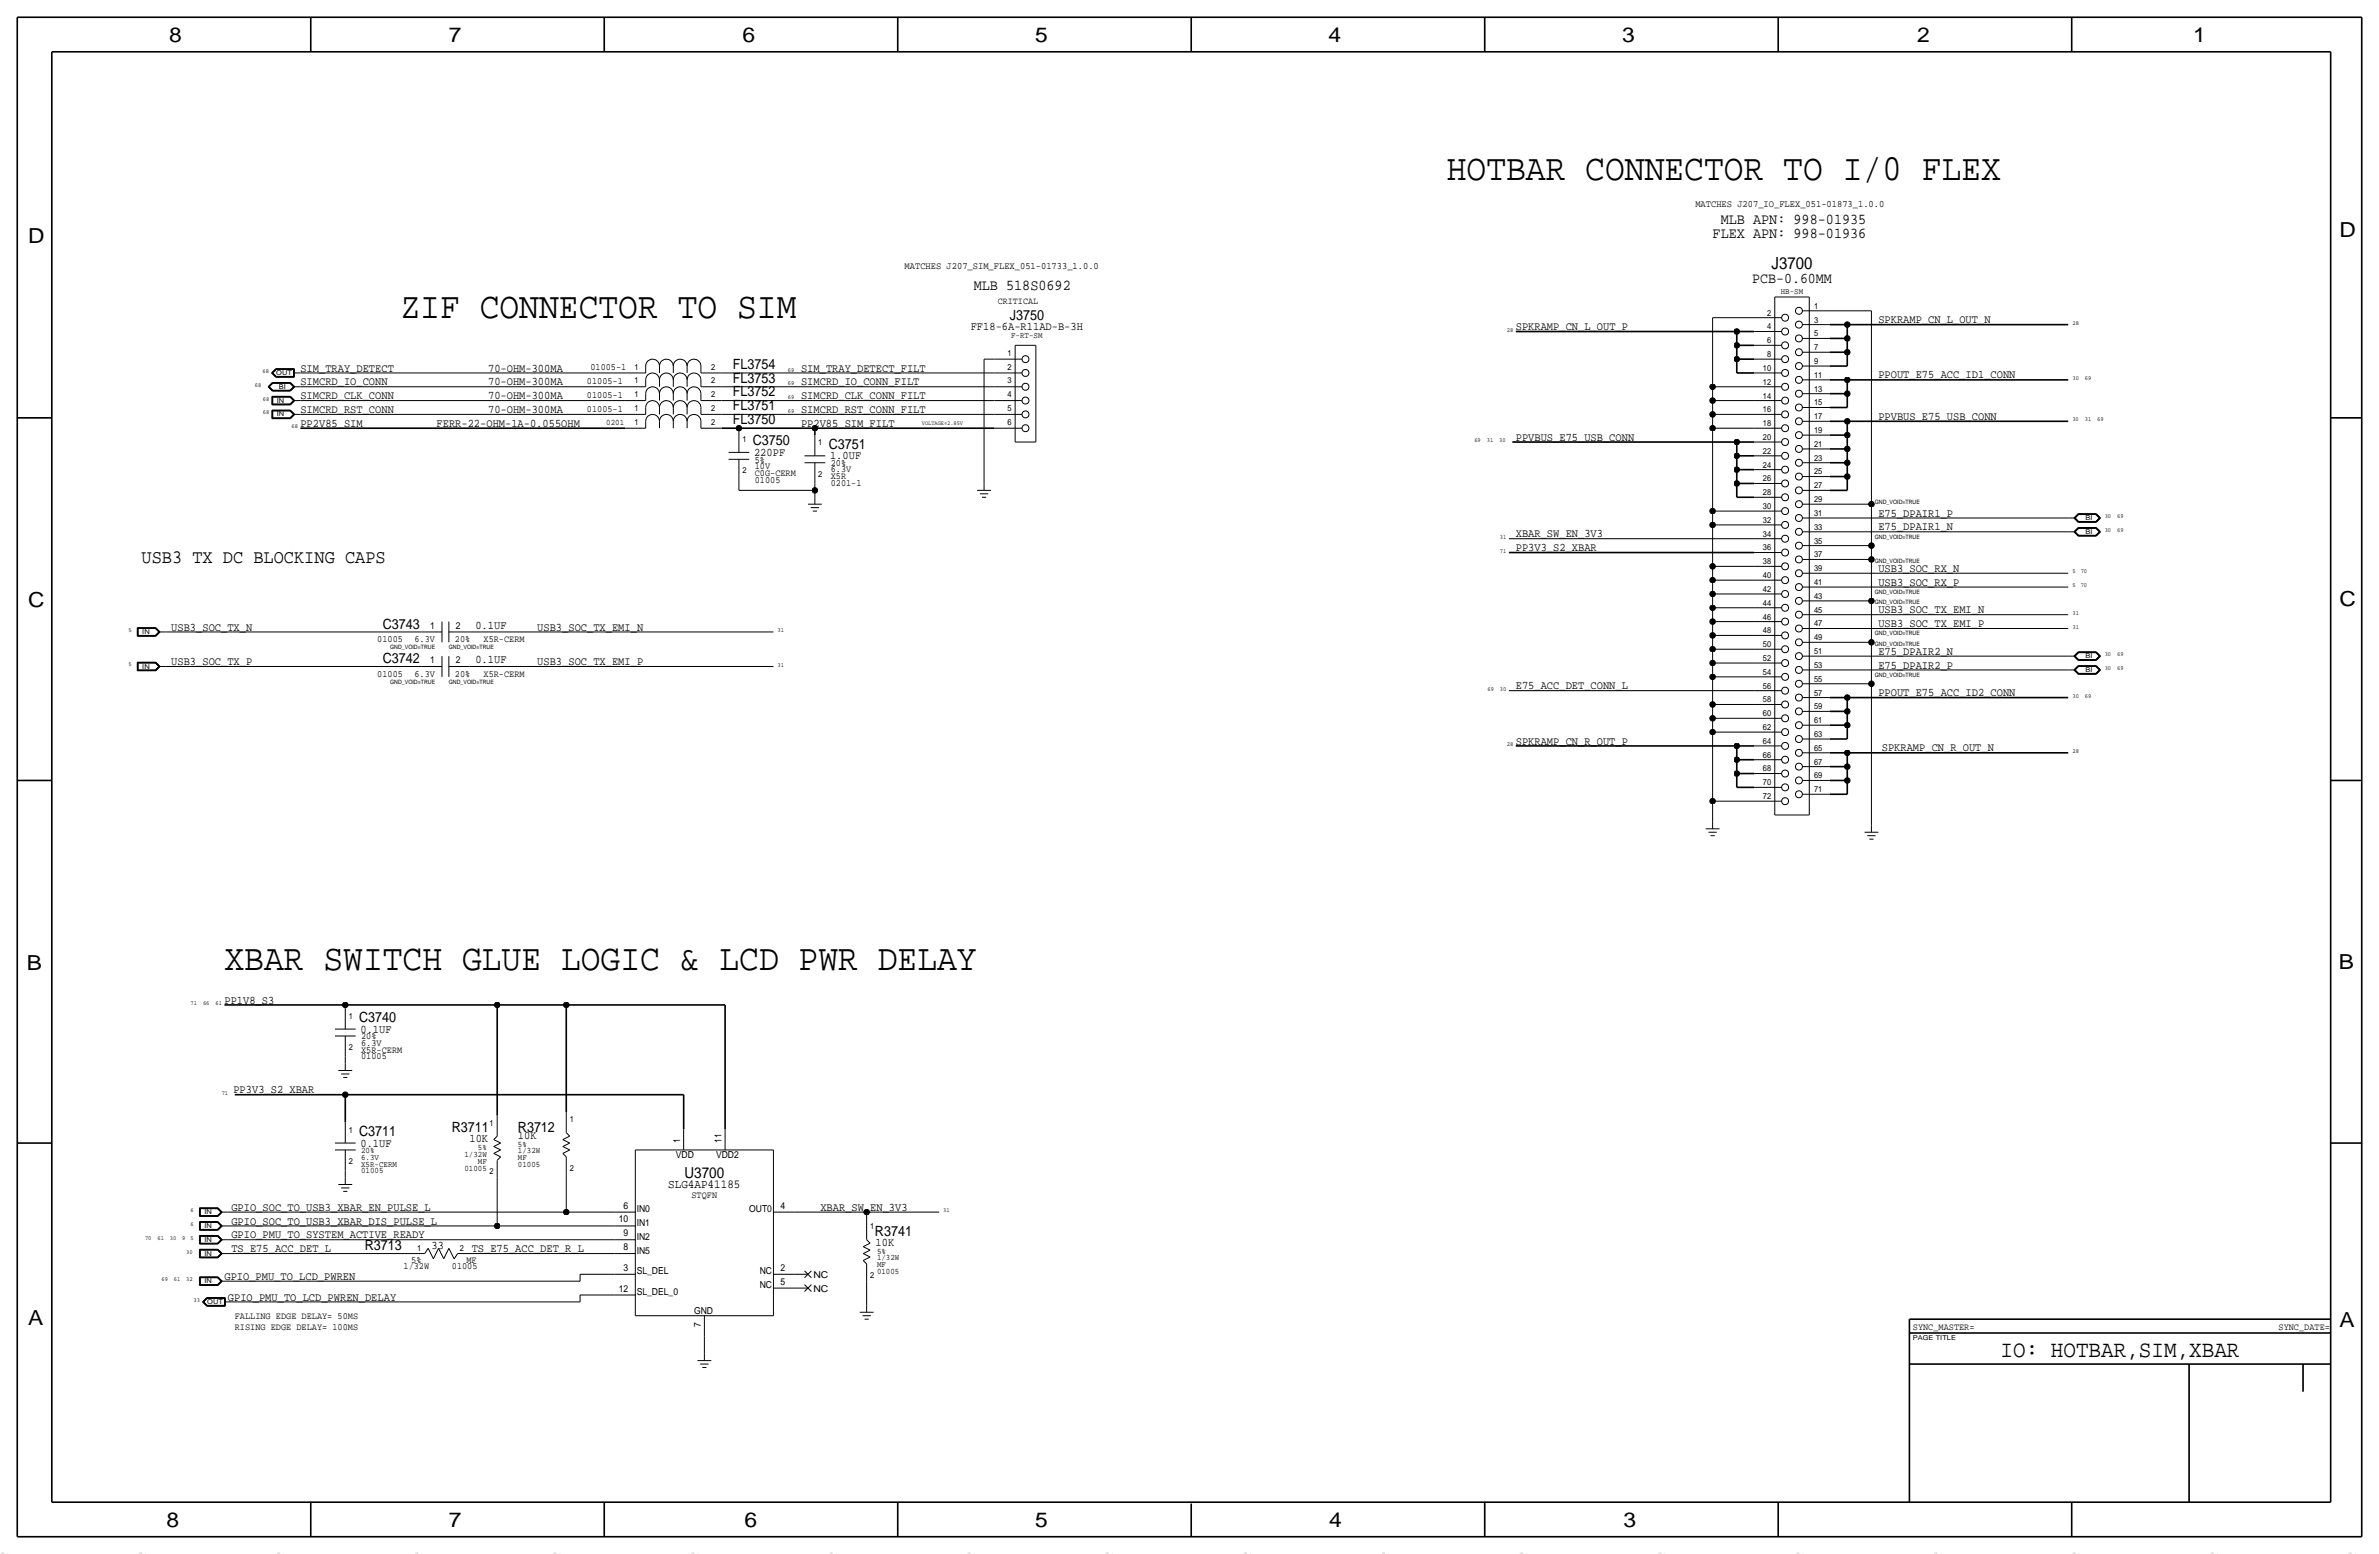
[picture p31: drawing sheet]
<svg xmlns="http://www.w3.org/2000/svg" width="875mm" height="572mm" viewBox="0 0 875 572" stroke-linecap="round" stroke-linejoin="round" font-family="sans-serif">
<defs><g id="words">
<g font-size="13.6">
<text x="532.1" y="66">HOTBAR CONNECTOR TO I/0 FLEX</text>
<text x="147.3" y="116.8">ZIF CONNECTOR TO SIM</text>
<text x="82.6" y="356.9">XBAR SWITCH GLUE LOGIC &amp; LCD PWR DELAY</text>
</g>
<text font-size="8.6" x="735.8" y="499.1">IO: HOTBAR,SIM,XBAR</text>
<g font-size="7.6">
<text x="62.2" y="15.5">8</text>
<text x="165.1" y="15.5">7</text>
<text x="273" y="15.5">6</text>
<text x="380.7" y="15.5">5</text>
<text x="488.7" y="15.5">4</text>
<text x="596.6" y="15.5">3</text>
<text x="705.1" y="15.5">2</text>
<text x="806.7" y="15.5">1</text>
<text x="10.4" y="89.4">D</text>
<text x="860.5" y="87.1">D</text>
<text x="10.4" y="223.3">C</text>
<text x="860.6" y="222.8">C</text>
<text x="9.9" y="356.6">B</text>
<text x="860.3" y="356.4">B</text>
<text x="10.4" y="487.4">A</text>
<text x="860.6" y="488.2">A</text>
<text x="61.2" y="561.6">8</text>
<text x="165.1" y="561.6">7</text>
<text x="273.8" y="561.6">6</text>
<text x="380.7" y="561.6">5</text>
<text x="488.9" y="561.6">4</text>
<text x="597.2" y="561.6">3</text>
</g>
<text font-size="7" x="52.1" y="207">USB3 TX DC BLOCKING CAPS</text>
<text font-size="6.2" x="651.6" y="99.1">J3700</text>
<g font-size="5.6">
<text x="632.9" y="82.5">MLB APN: 998-01935</text>
<text x="629.9" y="87.6">FLEX APN: 998-01936</text>
<text x="358.1" y="106.7">MLB 518S0692</text>
<text x="251.8" y="433.1">U3700</text>
</g>
<text font-size="5.5" x="644.4" y="104.1">PCB-0.60MM</text>
<g font-size="5.2">
<text x="371.4" y="117.6">J3750</text>
<text x="269.5" y="135.6">FL3754</text>
<text x="269.5" y="140.7">FL3753</text>
<text x="269.5" y="145.8">FL3752</text>
<text x="269.5" y="156">FL3750</text>
<text x="269.5" y="150.9">FL3751</text>
<text x="276.9" y="163.8">C3750</text>
<text x="304.8" y="165.1">C3751</text>
<text x="140.8" y="231.1">C3743</text>
<text x="140.8" y="243.8">C3742</text>
<text x="132.1" y="375.9">C3740</text>
<text x="132.1" y="417.8">C3711</text>
<text x="166.2" y="416.3">R3711</text>
<text x="190.5" y="416.3">R3712</text>
<text x="321.8" y="454.4">R3741</text>
<text x="134.2" y="459.7">R3713</text>
</g>
<text font-size="4.5" x="245.8" y="436.9">SLG4AP41185</text>
<g font-size="4.3">
<text x="690.9" y="118.9">SPKRAMP_CN_L_OUT_N</text>
<text x="357.1" y="121.4">FF18-6A-R11AD-B-3H</text>
<text x="557.5" y="121.4">SPKRAMP_CN_L_OUT_P</text>
<text x="110.5" y="136.7">SIM_TRAY_DETECT</text>
<text x="179.5" y="136.7">70-OHM-300MA</text>
<text x="294.6" y="136.7">SIM_TRAY_DETECT_FILT</text>
<text x="110.5" y="141.7">SIMCRD_IO_CONN</text>
<text x="179.5" y="141.7">70-OHM-300MA</text>
<text x="294.6" y="141.7">SIMCRD_IO_CONN_FILT</text>
<text x="690.9" y="139.2">PPOUT_E75_ACC_ID1_CONN</text>
<text x="110.5" y="146.8">SIMCRD_CLK_CONN</text>
<text x="179.5" y="146.8">70-OHM-300MA</text>
<text x="294.6" y="146.8">SIMCRD_CLK_CONN_FILT</text>
<text x="110.5" y="151.9">SIMCRD_RST_CONN</text>
<text x="179.5" y="151.9">70-OHM-300MA</text>
<text x="294.6" y="151.9">SIMCRD_RST_CONN_FILT</text>
<text x="690.9" y="154.4">PPVBUS_E75_USB_CONN</text>
<text x="110.5" y="157">PP2V85_SIM</text>
<text x="160.6" y="157">FERR-22-OHM-1A-0.055OHM</text>
<text x="294.6" y="157">PP2V85_SIM_FILT</text>
<text x="277.4" y="167.6">220PF</text>
<text x="557.5" y="162.1">PPVBUS_E75_USB_CONN</text>
<text x="305.3" y="168.9">1.0UF</text>
<text x="690.9" y="190">E75_DPAIR1_P</text>
<text x="557.5" y="197.6">XBAR_SW_EN_3V3</text>
<text x="690.9" y="195.1">E75_DPAIR1_N</text>
<text x="557.5" y="202.7">PP3V3_S2_XBAR</text>
<text x="690.9" y="215.4">USB3_SOC_RX_P</text>
<text x="690.9" y="210.3">USB3_SOC_RX_N</text>
<text x="690.9" y="225.6">USB3_SOC_TX_EMI_N</text>
<text x="63" y="231.9">USB3_SOC_TX_N</text>
<text x="174.9" y="231.1">0.1UF</text>
<text x="197.6" y="231.9">USB3_SOC_TX_EMI_N</text>
<text x="690.9" y="230.6">USB3_SOC_TX_EMI_P</text>
<text x="63" y="244.6">USB3_SOC_TX_P</text>
<text x="174.9" y="243.8">0.1UF</text>
<text x="197.6" y="244.6">USB3_SOC_TX_EMI_P</text>
<text x="690.9" y="240.8">E75_DPAIR2_N</text>
<text x="690.9" y="245.9">E75_DPAIR2_P</text>
<text x="557.5" y="253.5">E75_ACC_DET_CONN_L</text>
<text x="690.9" y="256">PPOUT_E75_ACC_ID2_CONN</text>
<text x="557.5" y="273.8">SPKRAMP_CN_R_OUT_P</text>
<text x="692.2" y="276.4">SPKRAMP_CN_R_OUT_N</text>
<text x="82.6" y="369.1">PP1V8_S3</text>
<text x="132.6" y="379.7">0.1UF</text>
<text x="85.9" y="402.1">PP3V3_S2_XBAR</text>
<text x="190.5" y="418.8">10K</text>
<text x="132.6" y="421.6">0.1UF</text>
<text x="172.7" y="420.1">10K</text>
<text x="85.1" y="445.3">GPIO_SOC_TO_USB3_XBAR_EN_PULSE_L</text>
<text x="301.8" y="445.3">XBAR_SW_EN_3V3</text>
<text x="85.1" y="450.4">GPIO_SOC_TO_USB3_XBAR_DIS_PULSE_L</text>
<text x="85.1" y="455.4">GPIO_PMU_TO_SYSTEM_ACTIVE_READY</text>
<text x="85.1" y="460.5">TS_E75_ACC_DET_L</text>
<text x="158.7" y="459.5">33</text>
<text x="173.5" y="460.5">TS_E75_ACC_DET_R_L</text>
<text x="322.1" y="458.2">10K</text>
<text x="82.6" y="470.7">GPIO_PMU_TO_LCD_PWREN</text>
<text x="83.8" y="478.3">GPIO_PMU_TO_LCD_PWREN_DELAY</text>
</g>
<g font-size="3.6">
<text x="623.6" y="76.2">MATCHES J207_IO_FLEX_051-01873_1.0.0</text>
<text x="332.7" y="99.1">MATCHES J207_SIM_FLEX_051-01733_1.0.0</text>
</g>
<g font-size="3.5">
<text x="367" y="111.8">CRITICAL</text>
<text x="217.2" y="136.1">01005-1</text>
<text x="215.9" y="141.2">01005-1</text>
<text x="215.9" y="146.3">01005-1</text>
<text x="215.9" y="151.4">01005-1</text>
<text x="277.6" y="170.2">5%</text>
<text x="277.6" y="172.5">10V</text>
<text x="305.6" y="173.7">6.3V</text>
<text x="305.6" y="171.5">20%</text>
<text x="277.6" y="175">C0G-CERM</text>
<text x="277.6" y="177.5">01005</text>
<text x="305.6" y="176.3">X5R</text>
<text x="305.6" y="178.8">0201-1</text>
<text x="158.3" y="231.1">1</text>
<text x="167.6" y="231.1">2</text>
<text x="138.8" y="236.2">01005</text>
<text x="152.4" y="236.2">6.3V</text>
<text x="167.3" y="236.2">20%</text>
<text x="177.9" y="236.2">X5R-CERM</text>
<text x="158.3" y="243.8">1</text>
<text x="167.6" y="243.8">2</text>
<text x="138.8" y="248.9">01005</text>
<text x="152.4" y="248.9">6.3V</text>
<text x="167.3" y="248.9">20%</text>
<text x="177.9" y="248.9">X5R-CERM</text>
<text x="132.8" y="382.3">20%</text>
<text x="132.8" y="384.6">6.3V</text>
<text x="132.8" y="389.6">01005</text>
<text x="132.8" y="387.1">X5R-CERM</text>
<text x="248.6" y="426">VDD</text>
<text x="250.2" y="420.4" transform="rotate(-90 250.2 420.4)">1</text>
<text x="263.4" y="426">VDD2</text>
<text x="265.4" y="420.4" transform="rotate(-90 265.4 420.4)">11</text>
<text x="254.4" y="440.7">STQFN</text>
<text x="227.6" y="449.6">10</text>
<text x="229.4" y="444.5">6</text>
<text x="234.2" y="445.8">IN0</text>
<text x="275.6" y="445.8">OUT0</text>
<text x="287" y="444.5">4</text>
<text x="229.4" y="454.7">9</text>
<text x="234.2" y="455.9">IN2</text>
<text x="234.2" y="450.8">IN1</text>
<text x="229.4" y="459.7">8</text>
<text x="234.2" y="461">IN5</text>
<text x="148.4" y="466.9">1/32W</text>
<text x="151.3" y="464.3">5%</text>
<text x="166.2" y="466.9">01005</text>
<text x="171.6" y="464.3">MF</text>
<text x="229.4" y="467.4">3</text>
<text x="287" y="467.4">2</text>
<text x="234.2" y="468.6">SL_DEL</text>
<text x="279.4" y="473.7">NC</text>
<text x="279.4" y="468.6">NC</text>
<text x="287" y="472.4">5</text>
<text x="299.2" y="469.9">NC</text>
<text x="227.6" y="475">12</text>
<text x="234.2" y="476.2">SL_DEL_0</text>
<text x="299.2" y="475">NC</text>
<text x="86.4" y="485.1">FALLING EDGE DELAY= 50MS</text>
<text x="255.3" y="483.4">GND</text>
<text x="86.4" y="488.9">RISING EDGE DELAY= 100MS</text>
<text x="257.8" y="488.2" transform="rotate(-90 257.8 488.2)">7</text>
<text x="703.6" y="489">SYNC_MASTER=</text>
<text x="838.1" y="489">SYNC_DATE=</text>
</g>
<g font-size="3.1">
<text x="655" y="108">HB-SM</text>
<text x="667.3" y="113.5">1</text>
<text x="650" y="116.1">2</text>
<text x="667.3" y="118.6">3</text>
<text x="371.9" y="124.2">F-RT-SM</text>
<text x="650" y="121.2">4</text>
<text x="667.3" y="123.7">5</text>
<text x="370.6" y="130.8">1</text>
<text x="650" y="131.3">8</text>
<text x="650" y="126.2">6</text>
<text x="667.3" y="128.8">7</text>
<text x="233.4" y="135.9">1</text>
<text x="261.6" y="135.9">2</text>
<text x="370.6" y="135.9">2</text>
<text x="648.5" y="136.4">10</text>
<text x="667.3" y="133.9">9</text>
<text x="233.4" y="141">1</text>
<text x="261.6" y="141">2</text>
<text x="370.6" y="141">3</text>
<text x="648.5" y="141.5">12</text>
<text x="667.3" y="138.9">11</text>
<text x="233.4" y="146.1">1</text>
<text x="261.6" y="146.1">2</text>
<text x="370.6" y="146.1">4</text>
<text x="648.5" y="146.6">14</text>
<text x="667.3" y="149.1">15</text>
<text x="667.3" y="144">13</text>
<text x="233.4" y="151.1">1</text>
<text x="261.6" y="151.1">2</text>
<text x="370.6" y="151.1">5</text>
<text x="648.5" y="151.6">16</text>
<text x="667.3" y="154.2">17</text>
<text x="223" y="156.5">0201</text>
<text x="233.4" y="156.2">1</text>
<text x="261.6" y="156.2">2</text>
<text x="370.6" y="156.2">6</text>
<text x="648.5" y="161.8">20</text>
<text x="648.5" y="156.7">18</text>
<text x="667.3" y="159.3">19</text>
<text x="273.1" y="162.6">1</text>
<text x="301" y="163.8">1</text>
<text x="648.5" y="166.9">22</text>
<text x="667.3" y="164.3">21</text>
<text x="273.1" y="174">2</text>
<text x="648.5" y="172">24</text>
<text x="667.3" y="169.4">23</text>
<text x="301" y="175.3">2</text>
<text x="648.5" y="177">26</text>
<text x="667.3" y="179.6">27</text>
<text x="667.3" y="174.5">25</text>
<text x="648.5" y="182.1">28</text>
<text x="667.3" y="184.7">29</text>
<text x="648.5" y="187.2">30</text>
<text x="667.3" y="189.7">31</text>
<text x="648.5" y="197.4">34</text>
<text x="648.5" y="192.3">32</text>
<text x="667.3" y="194.8">33</text>
<text x="648.5" y="202.4">36</text>
<text x="667.3" y="199.9">35</text>
<text x="648.5" y="207.5">38</text>
<text x="667.3" y="205">37</text>
<text x="648.5" y="212.6">40</text>
<text x="667.3" y="215.1">41</text>
<text x="667.3" y="210.1">39</text>
<text x="648.5" y="217.7">42</text>
<text x="667.3" y="220.2">43</text>
<text x="648.5" y="227.8">46</text>
<text x="648.5" y="222.8">44</text>
<text x="667.3" y="225.3">45</text>
<text x="648.5" y="232.9">48</text>
<text x="667.3" y="230.4">47</text>
<text x="648.5" y="238">50</text>
<text x="667.3" y="235.5">49</text>
<text x="648.5" y="243.1">52</text>
<text x="667.3" y="245.6">53</text>
<text x="667.3" y="240.5">51</text>
<text x="648.5" y="248.2">54</text>
<text x="667.3" y="250.7">55</text>
<text x="648.5" y="253.2">56</text>
<text x="667.3" y="255.8">57</text>
<text x="648.5" y="263.4">60</text>
<text x="648.5" y="258.3">58</text>
<text x="667.3" y="260.9">59</text>
<text x="648.5" y="268.5">62</text>
<text x="667.3" y="265.9">61</text>
<text x="648.5" y="273.6">64</text>
<text x="667.3" y="271">63</text>
<text x="648.5" y="278.6">66</text>
<text x="667.3" y="281.2">67</text>
<text x="667.3" y="276.1">65</text>
<text x="648.5" y="283.7">68</text>
<text x="667.3" y="286.3">69</text>
<text x="648.5" y="293.9">72</text>
<text x="648.5" y="288.8">70</text>
<text x="667.3" y="291.3">71</text>
<text x="128.3" y="374.6">1</text>
<text x="128.3" y="386.1">2</text>
<text x="209.5" y="412.7">1</text>
<text x="128.3" y="416.6">1</text>
<text x="180.1" y="414">1</text>
<text x="132.8" y="424.2">20%</text>
<text x="170.8" y="425.5">1/32W</text>
<text x="175.8" y="422.9">5%</text>
<text x="190.5" y="424.2">1/32W</text>
<text x="190.5" y="421.6">5%</text>
<text x="128.3" y="428">2</text>
<text x="132.8" y="431.5">01005</text>
<text x="132.8" y="426.5">6.3V</text>
<text x="132.8" y="429">X5R-CERM</text>
<text x="170.8" y="430.5">01005</text>
<text x="175.8" y="428">MF</text>
<text x="180.1" y="431.8">2</text>
<text x="190.5" y="426.7">MF</text>
<text x="190.5" y="429.3">01005</text>
<text x="209.5" y="430.5">2</text>
<text x="320" y="452.1">1</text>
<text x="153.4" y="460.2">1</text>
<text x="169.2" y="460.2">2</text>
<text x="322.6" y="461">5%</text>
<text x="322.6" y="466.1">MF</text>
<text x="322.6" y="463.5">1/32W</text>
<text x="320" y="469.9">2</text>
<text x="322.6" y="468.6">01005</text>
</g>
<g font-size="2.8" fill="#b6b6b4">
<text x="0" y="571.5" transform="rotate(45 0 571.5)">=</text>
<text x="50.8" y="571.5" transform="rotate(45 50.8 571.5)">=</text>
<text x="101.6" y="571.5" transform="rotate(45 101.6 571.5)">=</text>
<text x="152.4" y="571.5" transform="rotate(45 152.4 571.5)">=</text>
<text x="203.2" y="571.5" transform="rotate(45 203.2 571.5)">=</text>
<text x="254" y="571.5" transform="rotate(45 254 571.5)">=</text>
<text x="457.2" y="571.5" transform="rotate(45 457.2 571.5)">=</text>
<text x="508" y="571.5" transform="rotate(45 508 571.5)">=</text>
<text x="558.8" y="571.5" transform="rotate(45 558.8 571.5)">=</text>
<text x="609.6" y="571.5" transform="rotate(45 609.6 571.5)">=</text>
<text x="660.4" y="571.5" transform="rotate(45 660.4 571.5)">=</text>
<text x="711.2" y="571.5" transform="rotate(45 711.2 571.5)">=</text>
</g>
<g font-size="2.5">
<text x="101.6" y="137.9">OUT</text>
<text x="102.6" y="143">BI</text>
<text x="101.9" y="148.1">IN</text>
<text x="101.9" y="153.2">IN</text>
<text x="767" y="191.3">BI</text>
<text x="767" y="196.3">BI</text>
<text x="52.3" y="233.2">IN</text>
<text x="52.3" y="245.9">IN</text>
<text x="767" y="242.1">BI</text>
<text x="767" y="247.1">BI</text>
<text x="75.2" y="446.5">IN</text>
<text x="75.2" y="451.6">IN</text>
<text x="75.2" y="461.8">IN</text>
<text x="75.2" y="456.7">IN</text>
<text x="75.2" y="471.9">IN</text>
<text x="76.2" y="479.6">OUT</text>
<text x="703.6" y="492.8">PAGE TITLE</text>
</g>
<g font-size="2.3">
<text x="762.3" y="119.4">28</text>
<text x="554.2" y="121.9">28</text>
<text x="96.6" y="137.2">68</text>
<text x="289.8" y="136.7">69</text>
<text x="93.8" y="142.2">68</text>
<text x="289.8" y="141.7">69</text>
<text x="762.3" y="139.7">30</text>
<text x="766.8" y="139.7">69</text>
<text x="96.7" y="147.3">68</text>
<text x="289.8" y="146.8">69</text>
<text x="96.7" y="152.4">68</text>
<text x="289.8" y="151.9">69</text>
<text x="762.3" y="154.9">30</text>
<text x="766.8" y="154.9">31</text>
<text x="771.4" y="154.9">69</text>
<text x="107.2" y="157.5">68</text>
<text x="542.3" y="162.6">69</text>
<text x="546.9" y="162.6">31</text>
<text x="551.4" y="162.6">30</text>
<text x="774.1" y="190.5">30</text>
<text x="778.7" y="190.5">69</text>
<text x="774.1" y="195.6">30</text>
<text x="778.7" y="195.6">69</text>
<text x="551.7" y="198.1">31</text>
<text x="551.7" y="203.2">71</text>
<text x="762.3" y="215.9">5</text>
<text x="762.3" y="210.8">5</text>
<text x="765.3" y="215.9">70</text>
<text x="765.3" y="210.8">70</text>
<text x="762.3" y="226.1">31</text>
<text x="47.2" y="232.4">5</text>
<text x="286" y="232.4">31</text>
<text x="762.3" y="231.1">31</text>
<text x="47.2" y="245.1">5</text>
<text x="286" y="245.1">31</text>
<text x="774.1" y="241.3">30</text>
<text x="778.7" y="241.3">69</text>
<text x="774.1" y="246.4">30</text>
<text x="778.7" y="246.4">69</text>
<text x="547.1" y="254">69</text>
<text x="551.7" y="254">30</text>
<text x="762.3" y="256.5">30</text>
<text x="766.8" y="256.5">69</text>
<text x="554.2" y="274.3">28</text>
<text x="762.3" y="276.9">28</text>
<text x="70.1" y="369.6">71</text>
<text x="74.7" y="369.6">66</text>
<text x="79.2" y="369.6">61</text>
<text x="81.5" y="402.6">71</text>
<text x="70.1" y="445.8">6</text>
<text x="347" y="445.8">31</text>
<text x="53.3" y="455.9">70</text>
<text x="57.9" y="455.9">61</text>
<text x="62.5" y="455.9">30</text>
<text x="67.1" y="455.9">9</text>
<text x="70.1" y="450.9">6</text>
<text x="70.1" y="455.9">5</text>
<text x="68.5" y="461">30</text>
<text x="59.4" y="471.2">69</text>
<text x="64" y="471.2">61</text>
<text x="68.5" y="471.2">32</text>
<text x="71.2" y="478.8">33</text>
</g>
<g font-size="2.2">
<text x="339.1" y="156.2">VOLTAGE=2.85V</text>
<text x="689.6" y="185.4">GND_VOID=TRUE</text>
<text x="689.6" y="198.1">GND_VOID=TRUE</text>
<text x="689.6" y="207">GND_VOID=TRUE</text>
<text x="689.6" y="218.4">GND_VOID=TRUE</text>
<text x="689.6" y="222.3">GND_VOID=TRUE</text>
<text x="689.6" y="233.7">GND_VOID=TRUE</text>
<text x="143.5" y="238.8">GND_VOID=TRUE</text>
<text x="165.1" y="238.8">GND_VOID=TRUE</text>
<text x="689.6" y="237.5">GND_VOID=TRUE</text>
<text x="143.5" y="251.5">GND_VOID=TRUE</text>
<text x="165.1" y="251.5">GND_VOID=TRUE</text>
<text x="689.6" y="248.9">GND_VOID=TRUE</text>
</g>
</g></defs>
<g fill="none" stroke="#000" stroke-width=".6" stroke-linecap="butt">
<path d="M6.3 6.4v558.7zM6.4 6.4h862.3zM19 19.1h838.2zM19 19.1v533.4zM114.3 6.4v12.7zM222.2 6.4v12.7zM330.2 6.4v12.7zM438.1 6.4v12.7zM546.1 6.4v12.7zM654 6.4v12.7zM762 6.4v12.7zM857.2 19.1v533.4z"/>
<path d="M868.7 6.4v558.7zM673.1 119.4h6.3zM679.4 119.4v5.1zM679.4 119.4h81.3zM557.5 121.9h81.3zM638.8 121.9h6.4zM638.8 121.9v5.1zM638.8 127h6.4zM638.8 127v5.1zM638.8 132.1h6.4zM638.8 132.1v5.1zM638.8 137.2h6.4z"/>
<path d="M673.1 139.7h6.3zM673.1 129.5h6.3zM673.1 134.6h6.3zM673.1 124.5h6.3zM679.4 139.7h81.3zM679.4 139.7v5.1zM679.4 129.5v5.1zM679.4 124.5v5zM6.3 153.7h12.7zM110.5 157.5h119.4zM265.4 157.5h6.4zM271.8 157.5h27.9z"/>
<path d="M271.8 157.5v1.3zM299.7 157.5v2.5zM299.7 157.5h66.1zM673.1 154.9h6.3zM673.1 144.8h6.3zM673.1 149.9h6.3zM679.4 154.9h81.3zM679.4 154.9v5.1zM679.4 144.8v5.1zM857.2 153.7h11.5zM556.3 162.6h82.5zM638.8 177.8v5.1z"/>
<path d="M638.8 172.7v5.1zM638.8 177.8h6.4zM638.8 172.7h6.4zM638.8 167.6v5.1zM638.8 162.6v5zM638.8 167.6h6.4zM638.8 162.6h6.4zM673.1 175.3h6.3zM673.1 170.2h6.3zM673.1 165.1h6.3zM673.1 160h6.3zM679.4 175.3v5z"/>
<path d="M679.4 170.2v5.1zM679.4 165.1v5.1zM679.4 160v5.1zM638.8 182.9h6.4zM673.1 180.3h6.3zM555 203.2h90.2zM673.1 256.5h6.3zM679.4 256.5h81.3zM679.4 256.5v5.1zM557.5 274.3h81.3zM638.8 279.4v5.1zM638.8 279.4h6.4z"/>
<path d="M638.8 274.3v5.1zM638.8 274.3h6.4zM673.1 276.9h6.3zM673.1 266.7h6.3zM673.1 271.8h6.3zM673.1 261.6h6.3zM679.4 276.9h81.3zM679.4 276.9v5zM679.4 266.7v5.1zM679.4 261.6v5.1zM6.3 287h12.7zM638.8 284.5v5.1z"/>
<path d="M638.8 284.5h6.4zM638.8 289.6h6.4zM673.1 287h6.3zM673.1 292.1h6.3zM673.1 281.9h6.3zM679.4 287v5.1zM679.4 281.9v5.1zM857.2 287h11.5zM82.5 369.6h44.5zM127 369.6h55.9zM127 369.6v1.2zM182.9 369.6h25.4z"/>
<path d="M182.9 369.6v40.6zM208.3 369.6h58.4zM208.3 369.6v39.3zM266.7 369.6v45.7zM86.4 402.6h40.6zM127 402.6h124.5zM127 402.6v10.2zM251.5 402.6v12.7zM6.3 420.4h12.7zM857.2 420.4h11.5zM702.3 490.2h154.9zM702.3 485.1v5.1z"/>
<path d="M702.3 485.1h155zM702.3 490.2v62.3zM702.3 501.6h154.9zM805.2 501.6v50.8zM847.1 501.6v10.2zM19 552.5h838.2zM114.3 552.4v12.7zM222.2 552.5v12.7zM330.2 552.5v12.7zM438.1 553v12.2zM546.1 552.5v12.7zM654 552.5v12.7z"/>
<path d="M762 552.5v12.7zM6.4 565.1h862.3z"/>
</g>
<g fill="none" stroke="#000" stroke-width=".37">
<path d="M629.9 116.8v25.4zM629.9 116.8h15.3zM645.2 116.8h10.1zM652.8 109.2v190.5zM652.8 109.2h12.7zM662.9 119.4h10.2zM662.9 114.3h10.2zM665.5 109.2v190.5zM673.1 114.3h15.2zM688.3 114.3v71.1zM99.9 137.2l1.5 1.5zM100 137.2l1.5 1.4z"/>
<path d="M100 137.2l1.5-1.5zM100.2 137.2l1.3-1.4zM100.2 137.2l1.3 1.3zM100.3 137.2l1.3-1.3zM100.3 137.2l1.3 1.2zM101.4 135.6h6.9zM101.4 135.6l-1.5 1.6zM101.4 138.7h6.9zM101.5 138.6h6.7zM101.5 135.7h6.7zM101.5 135.8h6.6zM101.5 138.5h6.6z"/>
<path d="M101.6 135.9h6.3zM101.6 138.4h6.3zM107.9 135.9v2.5zM108 137.2h2.5zM108.1 135.8v2.7zM108.2 135.7v2.9zM108.3 135.6v3.1zM110.5 137.2h119.4zM229.9 137.2h7.6zM237.5 139.7a2.54 2.54 0 0 1 2.5-2.5 2.54 2.54 0 0 1 2.6 2.5 2.54 2.54 0 0 1 2.5-2.5 2.54 2.54 0 0 1 2.5 2.5 2.54 2.54 0 0 1 2.6-2.5 2.54 2.54 0 0 1 2.5 2.5 2.54 2.54 0 0 1 2.6-2.5 2.54 2.54 0 0 1 2.5 2.5M237.5 134.6a2.54 2.54 0 0 1 2.5-2.5 2.54 2.54 0 0 1 2.6 2.5 2.54 2.54 0 0 1 2.5-2.5 2.54 2.54 0 0 1 2.5 2.5 2.54 2.54 0 0 1 2.6-2.5 2.54 2.54 0 0 1 2.5 2.5 2.54 2.54 0 0 1 2.6-2.5 2.54 2.54 0 0 1 2.5 2.5M237.5 139.7v2.5z"/>
<path d="M237.5 134.6v2.6zM242.6 139.7v2.5zM242.6 134.6v2.6zM247.6 139.7v2.5zM247.6 134.6v2.6zM252.7 139.7v2.5zM252.7 134.6v2.6zM257.8 139.7v2.5zM257.8 134.6v2.6zM257.8 137.2h7.6zM265.4 137.2h100.4zM361.9 132.1h3.9z"/>
<path d="M361.9 132.1v45.7zM365.8 137.2h10.1zM365.8 132.1h10.1zM373.4 127h7.6zM373.4 127v35.6zM381 127v35.6zM645.2 137.2h10.1zM645.2 132.1h10.1zM645.2 121.9h10.1zM645.2 127h10.1zM662.9 139.7h10.2zM662.9 129.5h10.2z"/>
<path d="M662.9 134.6h10.2zM662.9 124.5h10.2zM98.6 142.2l1.6 1.6zM98.8 142.2l1.4 1.5zM98.8 142.2l1.4-1.4zM98.9 142.2l1.4-1.3zM98.9 142.2l1.4 1.4zM99.1 142.2l1.2-1.2zM99.1 142.2l1.2 1.3zM100 150.8h6.8zM100 145.7h6.8zM100 150.8v3.2z"/>
<path d="M100 154h6.8zM100 145.7v3.2zM100 148.9h6.8zM100.1 150.9h6.7zM100.1 145.8h6.7zM100.1 150.9v3zM100.1 153.9h6.7zM100.1 145.8v3zM100.1 148.8h6.7zM100.2 140.7h6.6zM100.2 140.7l-1.6 1.5zM100.2 143.8h6.6z"/>
<path d="M100.2 143.7h6.6zM100.2 140.8h6.6zM100.2 151v2.8zM100.2 153.8h6.5zM100.2 145.9v2.8zM100.2 148.7h6.5zM100.2 151h6.5zM100.2 145.9h6.5zM100.3 143.6h6.4zM100.3 140.9h6.4zM100.3 143.5h6.4zM100.3 141h6.4z"/>
<path d="M100.3 151.1h6.4zM100.3 151.1v2.6zM100.3 153.7h6.4zM100.3 146.1h6.4zM100.3 146.1v2.5zM100.3 148.6h6.4zM106.7 143.5l1.2-1.3zM106.7 153.7l1.2-1.3zM106.7 148.6l1.2-1.3zM106.7 141l1.2 1.2zM106.7 151.1l1.2 1.3zM106.7 146l1.2 1.3z"/>
<path d="M106.7 143.6l1.4-1.4zM106.7 153.8l1.4-1.4zM106.7 148.7l1.4-1.4zM106.7 140.9l1.4 1.3zM106.7 151l1.4 1.4zM106.7 145.9l1.4 1.4zM106.8 143.7l1.5-1.5zM106.8 153.9l1.5-1.5zM106.8 148.8l1.5-1.5zM106.8 140.8l1.5 1.4zM106.8 150.9l1.5 1.5zM106.8 145.8l1.5 1.5z"/>
<path d="M106.8 140.7l1.6 1.5zM106.8 150.8l1.6 1.6zM106.8 145.7l1.6 1.6zM108 142.2h2.5zM108 152.4h2.5zM108 147.3h2.5zM108.4 142.2l-1.6 1.6zM108.4 152.4l-1.6 1.6zM108.4 147.3l-1.6 1.6zM110.5 142.2h119.4zM110.5 147.3h119.4zM110.5 152.4h119.4z"/>
<path d="M229.9 157.5h7.6zM229.9 152.4h7.6zM229.9 147.3h7.6zM229.9 142.2h7.6zM237.5 154.9a2.54 2.54 0 0 1 2.5-2.5 2.54 2.54 0 0 1 2.6 2.5 2.54 2.54 0 0 1 2.5-2.5 2.54 2.54 0 0 1 2.6 2.5 2.54 2.54 0 0 1 2.5-2.5 2.54 2.54 0 0 1 2.5 2.5 2.54 2.54 0 0 1 2.6-2.5 2.54 2.54 0 0 1 2.5 2.5M237.5 149.9a2.54 2.54 0 0 1 2.5-2.6 2.54 2.54 0 0 1 2.6 2.6 2.54 2.54 0 0 1 2.5-2.6 2.54 2.54 0 0 1 2.5 2.6 2.54 2.54 0 0 1 2.6-2.6 2.54 2.54 0 0 1 2.5 2.6 2.54 2.54 0 0 1 2.6-2.6 2.54 2.54 0 0 1 2.5 2.6M237.5 144.8a2.54 2.54 0 0 1 2.5-2.5 2.54 2.54 0 0 1 2.6 2.5 2.54 2.54 0 0 1 2.5-2.5 2.54 2.54 0 0 1 2.5 2.5 2.54 2.54 0 0 1 2.6-2.5 2.54 2.54 0 0 1 2.5 2.5 2.54 2.54 0 0 1 2.6-2.5 2.54 2.54 0 0 1 2.5 2.5M237.5 154.9v2.6zM237.5 149.9v2.5zM237.5 144.8v2.5zM242.6 154.9v2.6zM242.6 149.9v2.5z"/>
<path d="M242.6 144.8v2.5zM247.6 154.9v2.6zM247.6 149.9v2.5zM247.6 144.8v2.5zM252.7 154.9v2.6zM252.7 149.9v2.5zM252.7 144.8v2.5zM257.8 154.9v2.6zM257.8 149.9v2.5zM257.8 144.8v2.5zM257.8 157.5h7.6zM257.8 152.4h7.6z"/>
<path d="M257.8 147.3h7.6zM257.8 142.2h7.6zM265.4 152.4h100.4zM265.4 142.2h100.4zM265.4 147.3h100.4zM271.8 158.8v7.6zM365.8 142.2h10.1zM365.8 147.3h10.1zM365.8 152.4h10.1zM365.8 157.5h10.1zM629.9 157.5v30.5zM629.9 157.5h15.3z"/>
<path d="M629.9 152.4v5.1zM629.9 147.3v5.1zM629.9 152.4h15.3zM629.9 147.3h15.3zM629.9 142.2v5.1zM629.9 142.2h15.3zM645.2 152.4h10.1zM645.2 157.5h10.1zM645.2 142.2h10.1zM645.2 147.3h10.1zM662.9 154.9h10.2zM662.9 149.9h10.2z"/>
<path d="M662.9 144.8h10.2zM268 166.4h7.6zM268 168.9h7.6zM271.8 176.5v3.8zM271.8 168.9v7.6zM295.9 167.6h7.6zM295.9 170.2h7.6zM299.7 177.8v2.5zM299.7 160v7.6zM299.7 170.2v7.6zM361.9 177.8v2.5zM373.4 162.6h7.6z"/>
<path d="M645.2 177.8h10.1zM645.2 167.6h10.1zM645.2 162.6h10.1zM645.2 172.7h10.1zM662.9 175.3h10.2zM662.9 170.2h10.2zM662.9 165.1h10.2zM662.9 160h10.2zM271.8 180.3h27.9zM297.2 185.4h5.1zM298.2 186.7h3zM299 188h1.5z"/>
<path d="M299.7 180.3v2.6zM299.7 182.9v2.5zM359.4 180.3h5.1zM360.4 181.6h3.1zM361.2 182.9h1.5zM555 198.1h90.2zM629.9 193v15.3zM629.9 193h15.3zM629.9 188v5zM629.9 188h15.3zM645.2 193h10.1zM645.2 198.1h10.1z"/>
<path d="M645.2 182.9h10.1zM645.2 188h10.1zM662.9 190.5h10.2zM662.9 195.6h10.2zM662.9 180.3h10.2zM662.9 185.4h10.2zM673.1 185.4h15.2zM673.1 190.5h87.6zM673.1 195.6h87.6zM688.3 185.4v15.3zM760.7 195.6h2.6zM760.7 190.5h2.6z"/>
<path d="M762.8 195.6l1.6-1.6zM762.8 190.5l1.6-1.6zM762.8 195.6l1.6 1.6zM762.8 190.5l1.6 1.6zM763 195.6l1.4 1.5zM763 190.5l1.4 1.5zM763 195.6l1.4-1.5zM763 190.5l1.4-1.5zM763.1 195.6l1.4-1.4zM763.1 195.6l1.4 1.4zM763.1 190.5l1.4 1.4zM763.3 195.6l1.2 1.3z"/>
<path d="M763.3 190.5l1.2 1.3zM763.3 195.6l1.2-1.3zM763.3 190.5l1.2-1.3zM764.4 197.2h6.6zM764.4 192.1h6.6zM764.4 194h6.6zM764.4 188.9h6.6zM764.4 194.1h6.6zM764.4 189h6.6zM764.4 197.1h6.6zM764.4 192h6.6zM764.5 197h6.4z"/>
<path d="M764.5 191.9h6.4zM764.5 189.1l-1.4 1.4zM764.5 194.2h6.4zM764.5 189.1h6.4zM764.5 196.9h6.4zM764.5 194.3h6.4zM764.5 191.8h6.4zM764.5 189.2h6.4zM770.9 196.9l1.3-1.3zM770.9 191.8l1.3-1.3zM770.9 194.3l1.3 1.3zM770.9 189.2l1.3 1.3z"/>
<path d="M770.9 197l1.4-1.4zM770.9 191.9l1.4-1.4zM770.9 194.2l1.4 1.4zM770.9 189.1l1.4 1.4zM771 194.1l1.5 1.5zM771 189l1.5 1.5zM771 197.1l1.5-1.5zM771 192l1.5-1.5zM771 192.1l1.6-1.6zM771 194l1.6 1.6zM771 188.9l1.6 1.6zM772.6 195.6l-1.6 1.6z"/>
<path d="M629.9 218.4v5.1zM629.9 218.4h15.3zM629.9 213.4v5zM629.9 213.4h15.3zM629.9 208.3v5.1zM629.9 208.3h15.3zM645.2 208.3h10.1zM645.2 203.2h10.1zM645.2 213.4h10.1zM645.2 218.4h10.1zM662.9 205.7h10.2zM662.9 210.8h10.2z"/>
<path d="M662.9 215.9h10.2zM662.9 200.7h10.2zM673.1 200.7h15.2zM673.1 205.7h15.2zM673.1 210.8h87.6zM673.1 215.9h87.6zM688.3 200.7v5zM688.3 205.7v15.3zM50.5 230.8v3.2zM50.5 234h6.8zM50.5 230.8h6.8zM50.6 230.9h6.7z"/>
<path d="M50.6 230.9v3zM50.6 233.9h6.7zM50.7 231h6.5zM50.7 231v2.8zM50.7 233.8h6.5zM50.8 231.1h6.3zM50.8 231.1v2.6zM50.8 233.7h6.3zM57.1 233.7l1.3-1.3zM57.2 231.1l1.2 1.3zM57.2 233.8l1.4-1.4zM57.2 231l1.4 1.4z"/>
<path d="M57.3 233.9l1.4-1.5zM57.3 230.9l1.4 1.5zM57.3 230.8l1.6 1.6zM57.3 234l1.6-1.6zM58.4 232.4h2.6zM61 232.4h93.9zM154.9 232.4h7.7zM162.6 228.6v7.6zM165.1 228.6v7.6zM165.1 232.4h7.6zM172.7 232.4h111.8zM629.9 238.8v5z"/>
<path d="M629.9 238.8h15.3zM629.9 233.7v5.1zM629.9 228.6v5.1zM629.9 233.7h15.3zM629.9 228.6h15.3zM629.9 223.5v5.1zM629.9 223.5h15.3zM645.2 223.5h10.1zM645.2 233.7h10.1zM645.2 228.6h10.1zM645.2 238.8h10.1zM662.9 236.2h10.2z"/>
<path d="M662.9 221h10.2zM662.9 226.1h10.2zM662.9 231.1h10.2zM673.1 221h15.2zM673.1 236.2h15.2zM673.1 231.1h87.6zM673.1 226.1h87.6zM688.3 221v15.2zM688.3 236.2v15.3zM764.4 239.7h6.6zM764.4 239.8h6.6zM764.5 239.9l-1.4 1.4z"/>
<path d="M764.5 239.9h6.4zM770.9 239.9l1.4 1.4zM771 239.8l1.5 1.5zM771 239.7l1.6 1.6zM50.5 243.5v3.2zM50.5 246.7h6.8zM50.5 243.5h6.8zM50.6 243.6h6.7zM50.6 243.6v3zM50.6 246.6h6.7zM50.7 243.7h6.5zM50.7 243.7v2.8z"/>
<path d="M50.7 246.5h6.5zM50.8 243.8h6.3zM50.8 243.8v2.6zM50.8 246.4h6.3zM57.1 246.4l1.3-1.3zM57.2 243.8l1.2 1.3zM57.2 246.5l1.4-1.4zM57.2 243.7l1.4 1.4zM57.3 246.6l1.4-1.5zM57.3 243.6l1.4 1.5zM57.3 243.5l1.6 1.6zM57.3 246.7l1.6-1.6z"/>
<path d="M58.4 245.1h2.6zM61 245.1h93.9zM154.9 245.1h7.7zM162.6 241.3v7.6zM165.1 241.3v7.6zM165.1 245.1h7.6zM172.7 245.1h111.8zM555 254h90.2zM629.9 259.1v5.1zM629.9 248.9v10.2zM629.9 259.1h15.3zM629.9 248.9h15.3z"/>
<path d="M629.9 243.8v5.1zM629.9 243.8h15.3zM645.2 254h10.1zM645.2 259.1h10.1zM645.2 248.9h10.1zM645.2 243.8h10.1zM662.9 246.4h10.2zM662.9 241.3h10.2zM662.9 251.5h10.2zM662.9 256.5h10.2zM673.1 251.5h15.2zM673.1 246.4h87.6z"/>
<path d="M673.1 241.3h87.6zM688.3 251.5v52zM760.7 246.4h2.6zM760.7 241.3h2.6zM762.8 246.4l1.6-1.6zM762.8 241.3l1.6-1.6zM762.8 246.4l1.6 1.6zM762.8 241.3l1.6 1.6zM763 246.4l1.4 1.5zM763 241.3l1.4 1.5zM763 246.4l1.4-1.5zM763 241.3l1.4-1.5z"/>
<path d="M763.1 246.4l1.4-1.4zM763.1 246.4l1.4 1.4zM763.1 241.3l1.4 1.4zM763.3 246.4l1.2 1.3zM763.3 241.3l1.2 1.3zM763.3 246.4l1.2-1.3zM763.3 241.3l1.2-1.3zM764.4 248h6.6zM764.4 242.9h6.6zM764.4 244.8h6.6zM764.4 244.9h6.6zM764.4 247.9h6.6z"/>
<path d="M764.4 242.8h6.6zM764.5 247.8h6.4zM764.5 242.7h6.4zM764.5 245h6.4zM764.5 247.7h6.4zM764.5 245.1h6.4zM764.5 242.6h6.4zM764.5 240h6.4zM770.9 247.7l1.3-1.3zM770.9 242.6l1.3-1.3zM770.9 245.1l1.3 1.3zM770.9 240l1.3 1.3z"/>
<path d="M770.9 242.7l1.4-1.4zM770.9 245l1.4 1.4zM771 244.9l1.5 1.5zM771 247.9l1.5-1.5zM771 242.8l1.5-1.5zM771 244.8l1.6 1.6zM772.3 246.4l-1.4 1.4zM772.6 246.4l-1.6 1.6zM772.6 241.3l-1.6 1.6zM629.9 269.2v25.4zM629.9 269.2h15.3zM629.9 264.2v5z"/>
<path d="M629.9 264.2h15.3zM645.2 269.2h10.1zM645.2 274.3h10.1zM645.2 279.4h10.1zM645.2 264.2h10.1zM662.9 261.6h10.2zM662.9 266.7h10.2zM662.9 271.8h10.2zM662.9 276.9h10.2zM629.9 294.6h15.3zM629.9 294.6v7.7zM645.2 294.6h10.1z"/>
<path d="M645.2 289.6h10.1zM645.2 284.5h10.1zM652.8 299.7h12.7zM662.9 292.1h10.2zM662.9 287h10.2zM662.9 281.9h10.2zM627.4 304.8h5.1zM628.4 306.1h3zM629.2 307.3h1.5zM629.9 302.3v2.5zM685.8 306.1h5.1zM686.8 307.3h3.1z"/>
<path d="M687.6 308.6h1.5zM688.3 303.5v2.6zM123.2 378.5h7.6zM127 370.8v7.7zM123.2 381h7.6zM124.5 393.7h5zM125.5 395h3zM126.2 396.2h1.6zM127 388.6v2.6zM127 391.2v2.5zM127 381v7.6zM127 412.8v7.6z"/>
<path d="M181.6 419.1l1.3-1.3zM181.6 419.1l2.5 1.3zM182.9 410.2v7.6zM207 419.1l2.5 1.3zM207 419.1l2.5-1.3zM208.3 416.6l1.2 1.2zM208.3 408.9v7.7zM251.5 415.3v7.6zM266.7 415.3v7.6zM123.2 422.9h7.6zM123.2 420.4h7.6zM124.5 435.6h5z"/>
<path d="M125.5 436.9h3zM126.2 438.1h1.6zM127 430.5v2.6zM127 422.9v7.6zM127 433.1v2.5zM181.6 424.2l2.5 1.2zM181.6 421.6l2.5 1.3zM181.6 424.2l2.5-1.3zM181.6 421.6l2.5-1.2zM182.9 433.1v17.7zM182.9 426.7v6.4zM184.1 425.5l-1.2 1.2z"/>
<path d="M207 424.2l1.3 1.2zM207 421.6l2.5 1.3zM207 424.2l2.5-1.3zM207 421.6l2.5-1.2zM208.3 431.8v14zM208.3 425.5v6.3zM233.7 422.9h50.8zM233.7 422.9v61zM284.5 422.9v61zM73.4 444.2h6.8zM73.4 449.3h6.8zM73.4 459.4h6.8z"/>
<path d="M73.4 454.4h6.8zM73.4 444.2v3.1zM73.4 447.3h6.8zM73.4 449.3v3.1zM73.4 452.4h6.8zM73.4 459.4v3.2zM73.4 454.4v3.1zM73.4 457.5h6.8zM73.5 444.3h6.6zM73.5 449.4h6.6zM73.5 459.5h6.6zM73.5 454.5h6.6z"/>
<path d="M73.5 444.3v2.9zM73.5 447.2h6.6zM73.5 449.4v2.9zM73.5 452.3h6.6zM73.5 459.5v3zM73.5 454.5v2.9zM73.5 457.4h6.6zM73.6 444.4v2.7zM73.6 447.1h6.5zM73.6 449.5v2.7zM73.6 452.2h6.5zM73.6 459.6v2.8z"/>
<path d="M73.6 454.6v2.7zM73.6 457.3h6.5zM73.6 444.4h6.5zM73.6 449.5h6.5zM73.6 459.6h6.5zM73.6 454.6h6.5zM73.7 444.5h6.3zM73.7 444.5v2.5zM73.7 447h6.3zM73.7 449.6h6.3zM73.7 449.6v2.5zM73.7 452.1h6.3z"/>
<path d="M73.7 459.7h6.3zM73.7 459.7v2.6zM73.7 454.7h6.3zM73.7 454.7v2.5zM73.7 457.2h6.3zM80 444.5l1.3 1.3zM80 449.6l1.3 1.3zM80 459.7l1.3 1.3zM80 454.7l1.3 1.2zM80 447l1.3-1.2zM80 452.1l1.3-1.2zM80 457.2l1.3-1.3z"/>
<path d="M80.1 447.1l1.3-1.3zM80.1 452.2l1.3-1.3zM80.1 457.3l1.3-1.4zM80.1 444.4l1.3 1.4zM80.1 449.5l1.3 1.4zM80.1 459.6l1.3 1.4zM80.1 454.6l1.3 1.3zM80.1 447.2l1.5-1.4zM80.1 452.3l1.5-1.5zM80.1 457.4l1.5-1.5zM80.1 444.3l1.5 1.5zM80.1 449.4l1.5 1.5z"/>
<path d="M80.1 459.5l1.5 1.5zM80.1 454.5l1.5 1.4zM80.2 447.3l1.5-1.5zM80.2 452.4l1.5-1.6zM80.2 457.5l1.5-1.6zM80.2 444.2l1.5 1.6zM80.2 449.3l1.5 1.6zM80.2 459.4l1.5 1.6zM80.2 454.4l1.5 1.5zM81.3 445.8h2.5zM81.3 450.9h2.5zM81.3 455.9h2.5z"/>
<path d="M83.8 455.9h142.3zM83.8 445.8h124.5zM83.8 450.8h99.1zM157.5 459.1l-1.3 1.9zM157.5 459.1l1.9 3.8zM161.3 459.1l-1.9 3.8zM161.3 459.1l1.9 3.8zM165.1 459.1l-1.9 3.8zM165.1 459.1l1.9 3.8zM182.9 450.8h43.2zM208.3 445.8h17.8zM226.1 445.8h7.6z"/>
<path d="M226.1 455.9h7.6zM226.1 450.9h7.6zM284.5 445.8h7.6zM292.1 445.8h26.7zM317.5 458.5l2.5 1.2zM317.5 458.5l2.5-1.3zM318.8 445.8v2.5zM318.8 448.3v7.6zM318.8 455.9l1.2 1.3zM318.8 445.8h26.6zM73.4 462.6h6.8zM73.4 469.6h6.8z"/>
<path d="M73.4 469.6v3.1zM73.4 472.7h6.8zM73.5 462.5h6.6zM73.5 469.7h6.6zM73.5 469.7v2.9zM73.5 472.6h6.6zM73.6 462.4h6.5zM73.6 469.8v2.7zM73.6 472.5h6.5zM73.6 469.8h6.5zM73.7 462.3h6.3zM73.7 469.9v2.5z"/>
<path d="M73.7 472.4h6.3zM73.7 469.9h6.3zM74.5 478.8l1.5 1.6zM74.5 478.8l1.5-1.6zM74.6 478.8l1.5-1.5zM74.6 478.8l1.5 1.5zM74.8 478.8l1.3 1.4zM74.9 478.8l1.3-1.3zM74.9 478.8l1.3 1.3zM76 477.2h6.9zM76.1 477.3h6.7zM76.1 477.4l-1.3 1.4z"/>
<path d="M76.1 477.4h6.6zM76.2 477.5h6.4zM80 462.3l1.3-1.3zM80 469.9l1.3 1.3zM80 472.4l1.3-1.2zM80.1 472.5l1.3-1.3zM80.1 469.8l1.3 1.4zM80.1 472.6l1.5-1.4zM80.1 469.7l1.5 1.5zM80.2 462.6l1.5-1.6zM80.2 472.7l1.5-1.5zM80.2 469.6l1.5 1.6z"/>
<path d="M81.3 461h2.5zM81.3 471.2h2.5zM81.4 461l-1.3 1.4zM81.6 461l-1.5 1.5zM82.6 478.8h2.5zM82.6 477.5v2.6zM82.7 477.4v2.8zM82.8 477.3v3zM82.9 477.2v3.2zM83.8 461h67.3zM83.8 471.2h129.6zM85.1 478.8h128.3z"/>
<path d="M151.1 461h5.1zM168.3 461l-1.3 2zM168.3 461h5.7zM174 461h52.1zM213.4 468.6v2.6zM213.4 468.6h12.7zM213.4 476.2v2.6zM213.4 476.2h12.7zM226.1 476.2h7.6zM226.1 461h7.6zM226.1 468.6h7.6zM284.5 473.7h7.6z"/>
<path d="M284.5 468.6h7.6zM292.1 468.6h5.1zM292.1 473.7h5.1zM295.9 472.4l2.5 2.6zM295.9 467.4l2.5 2.5zM298.4 472.4l-2.5 2.6zM298.4 467.4l-2.5 2.5zM317.5 463.6l1.3 1.2zM317.5 461l2.5 1.3zM317.5 463.5l2.5-1.2zM317.5 461l2.5-1.3zM318.8 471.2v8.9z"/>
<path d="M318.8 464.8v6.4zM76 480.4h6.9zM76.1 480.3h6.7zM76.1 480.2h6.6zM76.2 480.1h6.4zM233.7 483.9h50.8zM259.1 491.5v6.3zM259.1 483.9v7.6zM259.1 497.8v2.6zM316.2 482.6h5.1zM317.2 483.9h3.1zM318 485.1h1.5z"/>
<path d="M318.8 480.1v2.5zM256.5 500.4h5.1zM257.6 501.6h3zM258.3 502.9h1.5z"/>
<circle cx="656.6" cy="116.9" r="1.28"/>
<circle cx="661.7" cy="114.3" r="1.28"/>
<circle cx="661.7" cy="119.4" r="1.28"/>
<circle cx="377.2" cy="137.2" r="1.28"/>
<circle cx="377.2" cy="132.1" r="1.28"/>
<circle cx="656.6" cy="121.9" r="1.28"/>
<circle cx="656.6" cy="127" r="1.28"/>
<circle cx="656.6" cy="137.2" r="1.28"/>
<circle cx="656.6" cy="132.1" r="1.28"/>
<circle cx="661.7" cy="129.6" r="1.28"/>
<circle cx="661.7" cy="139.7" r="1.28"/>
<circle cx="661.7" cy="134.6" r="1.28"/>
<circle cx="661.7" cy="124.5" r="1.28"/>
<circle cx="377.2" cy="142.3" r="1.28"/>
<circle cx="377.2" cy="147.3" r="1.28"/>
<circle cx="377.2" cy="152.4" r="1.28"/>
<circle cx="377.2" cy="157.5" r="1.28"/>
<circle cx="656.6" cy="157.5" r="1.28"/>
<circle cx="656.6" cy="142.3" r="1.28"/>
<circle cx="656.6" cy="152.4" r="1.28"/>
<circle cx="656.6" cy="147.3" r="1.28"/>
<circle cx="661.7" cy="144.8" r="1.28"/>
<circle cx="661.7" cy="155" r="1.28"/>
<circle cx="661.7" cy="149.9" r="1.28"/>
<circle cx="656.6" cy="172.7" r="1.28"/>
<circle cx="656.6" cy="177.8" r="1.28"/>
<circle cx="656.6" cy="167.7" r="1.28"/>
<circle cx="656.6" cy="162.6" r="1.28"/>
<circle cx="661.7" cy="175.3" r="1.28"/>
<circle cx="661.7" cy="165.1" r="1.28"/>
<circle cx="661.7" cy="160" r="1.28"/>
<circle cx="661.7" cy="170.2" r="1.28"/>
<circle cx="656.6" cy="182.9" r="1.28"/>
<circle cx="656.6" cy="198.1" r="1.28"/>
<circle cx="656.6" cy="193.1" r="1.28"/>
<circle cx="656.6" cy="188" r="1.28"/>
<circle cx="661.7" cy="185.4" r="1.28"/>
<circle cx="661.7" cy="180.4" r="1.28"/>
<circle cx="661.7" cy="190.5" r="1.28"/>
<circle cx="661.7" cy="195.6" r="1.28"/>
<circle cx="656.6" cy="213.4" r="1.28"/>
<circle cx="656.6" cy="218.5" r="1.28"/>
<circle cx="656.6" cy="203.2" r="1.28"/>
<circle cx="656.6" cy="208.3" r="1.28"/>
<circle cx="661.7" cy="210.8" r="1.28"/>
<circle cx="661.7" cy="205.8" r="1.28"/>
<circle cx="661.7" cy="200.7" r="1.28"/>
<circle cx="661.7" cy="215.9" r="1.28"/>
<circle cx="656.6" cy="238.8" r="1.28"/>
<circle cx="656.6" cy="228.6" r="1.28"/>
<circle cx="656.6" cy="233.7" r="1.28"/>
<circle cx="656.6" cy="223.5" r="1.28"/>
<circle cx="661.7" cy="231.2" r="1.28"/>
<circle cx="661.7" cy="226.1" r="1.28"/>
<circle cx="661.7" cy="221" r="1.28"/>
<circle cx="661.7" cy="236.2" r="1.28"/>
<circle cx="656.6" cy="259.1" r="1.28"/>
<circle cx="656.6" cy="248.9" r="1.28"/>
<circle cx="656.6" cy="243.9" r="1.28"/>
<circle cx="656.6" cy="254" r="1.28"/>
<circle cx="661.7" cy="251.5" r="1.28"/>
<circle cx="661.7" cy="241.3" r="1.28"/>
<circle cx="661.7" cy="246.4" r="1.28"/>
<circle cx="661.7" cy="256.6" r="1.28"/>
<circle cx="656.6" cy="264.2" r="1.28"/>
<circle cx="656.6" cy="279.4" r="1.28"/>
<circle cx="656.6" cy="269.3" r="1.28"/>
<circle cx="656.6" cy="274.3" r="1.28"/>
<circle cx="661.7" cy="276.9" r="1.28"/>
<circle cx="661.7" cy="271.8" r="1.28"/>
<circle cx="661.7" cy="266.7" r="1.28"/>
<circle cx="661.7" cy="261.6" r="1.28"/>
<circle cx="656.6" cy="289.6" r="1.28"/>
<circle cx="656.6" cy="294.7" r="1.28"/>
<circle cx="656.6" cy="284.5" r="1.28"/>
<circle cx="661.7" cy="287" r="1.28"/>
<circle cx="661.7" cy="292.1" r="1.28"/>
<circle cx="661.7" cy="282" r="1.28"/>
</g>
<g fill="#000" stroke="#000" stroke-width=".37">
<circle cx="679.5" cy="119.4" r="1.02"/>
<circle cx="638.8" cy="121.9" r="1.02"/>
<circle cx="638.8" cy="132.1" r="1.02"/>
<circle cx="638.8" cy="127" r="1.02"/>
<circle cx="679.5" cy="139.7" r="1.02"/>
<circle cx="679.5" cy="129.5" r="1.02"/>
<circle cx="679.5" cy="124.5" r="1.02"/>
<circle cx="271.8" cy="157.5" r="1.02"/>
<circle cx="299.7" cy="157.5" r="1.02"/>
<circle cx="629.9" cy="142.2" r="1.02"/>
<circle cx="629.9" cy="157.5" r="1.02"/>
<circle cx="629.9" cy="152.4" r="1.02"/>
<circle cx="629.9" cy="147.3" r="1.02"/>
<circle cx="679.5" cy="154.9" r="1.02"/>
<circle cx="679.5" cy="144.8" r="1.02"/>
<circle cx="638.8" cy="162.6" r="1.02"/>
<circle cx="638.8" cy="172.7" r="1.02"/>
<circle cx="638.8" cy="167.6" r="1.02"/>
<circle cx="638.8" cy="177.8" r="1.02"/>
<circle cx="679.5" cy="175.3" r="1.02"/>
<circle cx="679.5" cy="165.1" r="1.02"/>
<circle cx="679.5" cy="160" r="1.02"/>
<circle cx="679.5" cy="170.2" r="1.02"/>
<circle cx="299.7" cy="180.3" r="1.02"/>
<circle cx="629.9" cy="193" r="1.02"/>
<circle cx="629.9" cy="188" r="1.02"/>
<circle cx="688.3" cy="185.4" r="1.02"/>
<circle cx="629.9" cy="208.3" r="1.02"/>
<circle cx="629.9" cy="213.4" r="1.02"/>
<circle cx="629.9" cy="218.4" r="1.02"/>
<circle cx="688.3" cy="205.7" r="1.02"/>
<circle cx="688.3" cy="200.7" r="1.02"/>
<circle cx="629.9" cy="228.6" r="1.02"/>
<circle cx="629.9" cy="223.5" r="1.02"/>
<circle cx="629.9" cy="238.8" r="1.02"/>
<circle cx="629.9" cy="233.7" r="1.02"/>
<circle cx="688.3" cy="236.2" r="1.02"/>
<circle cx="688.3" cy="221" r="1.02"/>
<circle cx="629.9" cy="248.9" r="1.02"/>
<circle cx="629.9" cy="259.1" r="1.02"/>
<circle cx="629.9" cy="243.8" r="1.02"/>
<circle cx="679.5" cy="256.5" r="1.02"/>
<circle cx="688.3" cy="251.5" r="1.02"/>
<circle cx="629.9" cy="269.2" r="1.02"/>
<circle cx="629.9" cy="264.2" r="1.02"/>
<circle cx="638.8" cy="274.3" r="1.02"/>
<circle cx="638.8" cy="279.4" r="1.02"/>
<circle cx="679.5" cy="276.9" r="1.02"/>
<circle cx="679.5" cy="266.7" r="1.02"/>
<circle cx="679.5" cy="261.6" r="1.02"/>
<circle cx="629.9" cy="294.6" r="1.02"/>
<circle cx="638.8" cy="284.5" r="1.02"/>
<circle cx="679.5" cy="281.9" r="1.02"/>
<circle cx="679.5" cy="287" r="1.02"/>
<circle cx="127" cy="369.6" r="1.02"/>
<circle cx="182.9" cy="369.6" r="1.02"/>
<circle cx="208.3" cy="369.6" r="1.02"/>
<circle cx="127" cy="402.6" r="1.02"/>
<circle cx="182.9" cy="450.8" r="1.02"/>
<circle cx="208.3" cy="445.8" r="1.02"/>
<circle cx="318.8" cy="445.8" r="1.02"/>
</g>
<use href="#words"/>
</svg>
